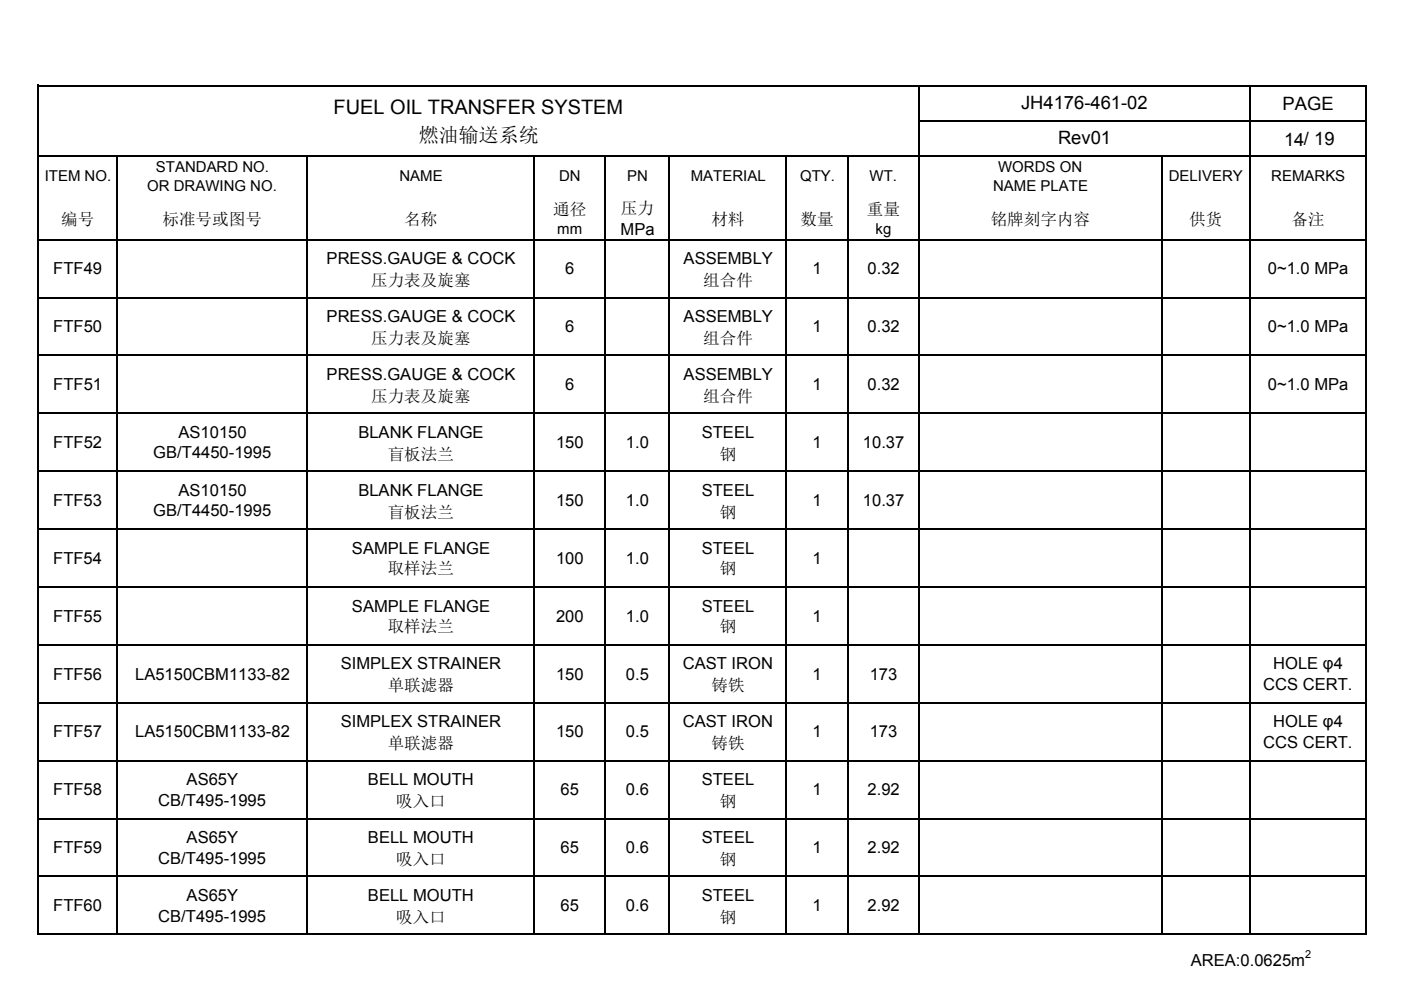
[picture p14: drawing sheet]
<svg xmlns="http://www.w3.org/2000/svg" width="297mm" height="210mm" viewBox="0 0 297 210" stroke-linecap="round" stroke-linejoin="round" font-family="sans-serif">
<defs><g id="words">
<g font-size="4.2">
<text x="70.7" y="24.2">FUEL OIL TRANSFER SYSTEM</text>
<text x="88.8" y="30.1">燃油输送系统</text>
</g>
<g font-size="3.9">
<text x="216.5" y="23.1">JH4176-461-02</text>
<text x="271.9" y="23.3">PAGE</text>
<text x="224.3" y="30.6">Rev01</text>
<text x="272.2" y="30.9">14/ 19</text>
</g>
<g font-size="3.5">
<text x="13" y="47.7">编号</text>
<text x="34.5" y="47.7">标准号或图号</text>
<text x="85.7" y="47.7">名称</text>
<text x="117.3" y="45.6">通径</text>
<text x="131.7" y="45.4">压力</text>
<text x="150.8" y="47.7">材料</text>
<text x="169.8" y="47.7">数量</text>
<text x="183.8" y="45.6">重量</text>
<text x="210.1" y="47.7">铭牌刻字内容</text>
<text x="252.1" y="47.7">供货</text>
<text x="273.8" y="47.7">备注</text>
<text x="131.6" y="49.8">MPa</text>
<text x="11.3" y="58.2">FTF49</text>
<text x="69.3" y="56">PRESS.GAUGE &amp; COCK</text>
<text x="119.8" y="58.2">6</text>
<text x="144.9" y="56">ASSEMBLY</text>
<text x="172.3" y="58.2">1</text>
<text x="183.9" y="58.2">0.32</text>
<text x="268.8" y="58.2">0~1.0 MPa</text>
<text x="78.7" y="60.7">压力表及旋塞</text>
<text x="149.1" y="60.7">组合件</text>
<text x="11.3" y="70.5">FTF50</text>
<text x="69.3" y="68.3">PRESS.GAUGE &amp; COCK</text>
<text x="119.8" y="70.5">6</text>
<text x="144.9" y="68.3">ASSEMBLY</text>
<text x="172.3" y="70.5">1</text>
<text x="183.9" y="70.5">0.32</text>
<text x="268.8" y="70.5">0~1.0 MPa</text>
<text x="78.7" y="72.9">压力表及旋塞</text>
<text x="149.1" y="72.9">组合件</text>
<text x="11.3" y="82.8">FTF51</text>
<text x="69.3" y="80.6">PRESS.GAUGE &amp; COCK</text>
<text x="119.8" y="82.8">6</text>
<text x="144.9" y="80.6">ASSEMBLY</text>
<text x="172.3" y="82.8">1</text>
<text x="183.9" y="82.8">0.32</text>
<text x="268.8" y="82.8">0~1.0 MPa</text>
<text x="78.7" y="85.2">压力表及旋塞</text>
<text x="149.1" y="85.2">组合件</text>
<text x="11.3" y="95">FTF52</text>
<text x="37.8" y="92.9">AS10150</text>
<text x="76" y="92.9">BLANK FLANGE</text>
<text x="117.9" y="95">150</text>
<text x="132.7" y="95">1.0</text>
<text x="148.8" y="92.9">STEEL</text>
<text x="172.3" y="95">1</text>
<text x="183" y="95">10.37</text>
<text x="32.5" y="97.2">GB/T4450-1995</text>
<text x="82.2" y="97.5">盲板法兰</text>
<text x="152.6" y="97.5">钢</text>
<text x="11.3" y="107.3">FTF53</text>
<text x="37.8" y="105.2">AS10150</text>
<text x="76" y="105.2">BLANK FLANGE</text>
<text x="117.9" y="107.3">150</text>
<text x="132.7" y="107.3">1.0</text>
<text x="148.8" y="105.2">STEEL</text>
<text x="172.3" y="107.3">1</text>
<text x="183" y="107.3">10.37</text>
<text x="32.5" y="109.5">GB/T4450-1995</text>
<text x="82.2" y="109.8">盲板法兰</text>
<text x="152.6" y="109.8">钢</text>
<text x="11.3" y="119.6">FTF54</text>
<text x="74.6" y="117.4">SAMPLE FLANGE</text>
<text x="117.9" y="119.6">100</text>
<text x="132.7" y="119.6">1.0</text>
<text x="148.8" y="117.4">STEEL</text>
<text x="172.3" y="119.6">1</text>
<text x="82.2" y="121.8">取样法兰</text>
<text x="152.6" y="121.8">钢</text>
<text x="11.3" y="131.9">FTF55</text>
<text x="74.6" y="129.7">SAMPLE FLANGE</text>
<text x="117.9" y="131.9">200</text>
<text x="132.7" y="131.9">1.0</text>
<text x="148.8" y="129.7">STEEL</text>
<text x="172.3" y="131.9">1</text>
<text x="82.2" y="134.1">取样法兰</text>
<text x="152.6" y="134.1">钢</text>
<text x="72.3" y="142">SIMPLEX STRAINER</text>
<text x="144.8" y="142">CAST IRON</text>
<text x="270" y="142">HOLE φ4</text>
<text x="11.3" y="144.1">FTF56</text>
<text x="28.7" y="144.1">LA5150CBM1133-82</text>
<text x="82.2" y="146.6">单联滤器</text>
<text x="117.9" y="144.1">150</text>
<text x="132.7" y="144.1">0.5</text>
<text x="150.9" y="146.6">铸铁</text>
<text x="172.3" y="144.1">1</text>
<text x="184.4" y="144.1">173</text>
<text x="267.8" y="146.3">CCS CERT.</text>
<text x="72.3" y="154.3">SIMPLEX STRAINER</text>
<text x="144.8" y="154.3">CAST IRON</text>
<text x="270" y="154.3">HOLE φ4</text>
<text x="11.3" y="156.4">FTF57</text>
<text x="28.7" y="156.4">LA5150CBM1133-82</text>
<text x="82.2" y="158.9">单联滤器</text>
<text x="117.9" y="156.4">150</text>
<text x="132.7" y="156.4">0.5</text>
<text x="150.9" y="158.9">铸铁</text>
<text x="172.3" y="156.4">1</text>
<text x="184.4" y="156.4">173</text>
<text x="267.8" y="158.6">CCS CERT.</text>
<text x="39.6" y="166.5">AS65Y</text>
<text x="78" y="166.5">BELL MOUTH</text>
<text x="148.8" y="166.5">STEEL</text>
<text x="11.3" y="168.7">FTF58</text>
<text x="33.6" y="170.9">CB/T495-1995</text>
<text x="84" y="171.2">吸入口</text>
<text x="118.9" y="168.7">65</text>
<text x="132.7" y="168.7">0.6</text>
<text x="152.6" y="171.2">钢</text>
<text x="172.3" y="168.7">1</text>
<text x="183.9" y="168.7">2.92</text>
<text x="39.6" y="178.8">AS65Y</text>
<text x="78" y="178.8">BELL MOUTH</text>
<text x="148.8" y="178.8">STEEL</text>
<text x="11.3" y="181">FTF59</text>
<text x="33.6" y="183.2">CB/T495-1995</text>
<text x="84" y="183.4">吸入口</text>
<text x="118.9" y="181">65</text>
<text x="132.7" y="181">0.6</text>
<text x="152.6" y="183.4">钢</text>
<text x="172.3" y="181">1</text>
<text x="183.9" y="181">2.92</text>
<text x="39.6" y="191.1">AS65Y</text>
<text x="78" y="191.1">BELL MOUTH</text>
<text x="148.8" y="191.1">STEEL</text>
<text x="11.3" y="193.3">FTF60</text>
<text x="33.6" y="195.5">CB/T495-1995</text>
<text x="84" y="195.7">吸入口</text>
<text x="118.9" y="193.3">65</text>
<text x="132.7" y="193.3">0.6</text>
<text x="152.6" y="195.7">钢</text>
<text x="172.3" y="193.3">1</text>
<text x="183.9" y="193.3">2.92</text>
<text x="252.5" y="204.9">AREA:0.0625m</text>
</g>
<g font-size="3.2">
<text x="9.5" y="38.5">ITEM NO.</text>
<text x="31.2" y="40.5">OR DRAWING NO.</text>
<text x="33.1" y="36.5">STANDARD NO.</text>
<text x="84.7" y="38.5">NAME</text>
<text x="118.5" y="38.5">DN</text>
<text x="133" y="38.5">PN</text>
<text x="146.5" y="38.5">MATERIAL</text>
<text x="169.6" y="38.5">QTY.</text>
<text x="184.4" y="38.5">WT.</text>
<text x="210.6" y="40.5">NAME PLATE</text>
<text x="211.6" y="36.5">WORDS ON</text>
<text x="247.8" y="38.5">DELIVERY</text>
<text x="269.5" y="38.5">REMARKS</text>
<text x="118.1" y="49.7">mm</text>
<text x="185.6" y="49.7">kg</text>
</g>
<text font-size="2.3" x="276.7" y="203.2">2</text>
</g></defs>
<g fill="none" stroke="#000" stroke-width=".34">
<path d="M8.1 18v32.9M8.3 18.2h281.6M194.8 18.3v32.6M264.9 18.3v32.6M289.7 18.3v32.6M8.3 33.1h281.6M24.8 33.3v17.6M65.1 33.3v17.6M113.3 33.3v17.6M128.3 33.3v17.6M141.9 33.3v17.6M166.7 33.3v17.6"/>
<path d="M179.8 33.3v17.6M195 25.7h94.9M246.3 33.3v17.6"/>
</g>
<g fill="#fff">
<path d="M8.3 51h281.4v85.8h-281.4z"/>
<path d="M8.3 136.8h16.5v24.6h-16.5z"/>
<path d="M8.3 161.3h281.4v36.9h-281.4z"/>
</g>
<g fill="none" stroke="#000" stroke-width=".34">
<path d="M8.1 50.7v147.6M8.3 50.8h281.6M24.8 51v147.3M65.1 51v147.3M113.3 51v147.3M128.3 51v147.3M141.9 51v147.3M166.7 51v147.3M179.8 51v147.3M194.8 51v147.3M246.3 51v147.3M264.9 51v147.3"/>
<path d="M289.7 51v147.3M8.3 63.1h281.6M8.3 75.4h281.6M8.3 87.7h281.6M8.3 99.9h281.6M8.3 112.2h281.6M8.3 124.5h281.6M8.3 136.8h281.6M8.3 149.1h281.6M8.3 161.3h281.6M8.3 173.6h281.6M8.3 185.9h281.6"/>
<path d="M8.3 198.2h281.6"/>
</g>
<use href="#words"/>
</svg>
